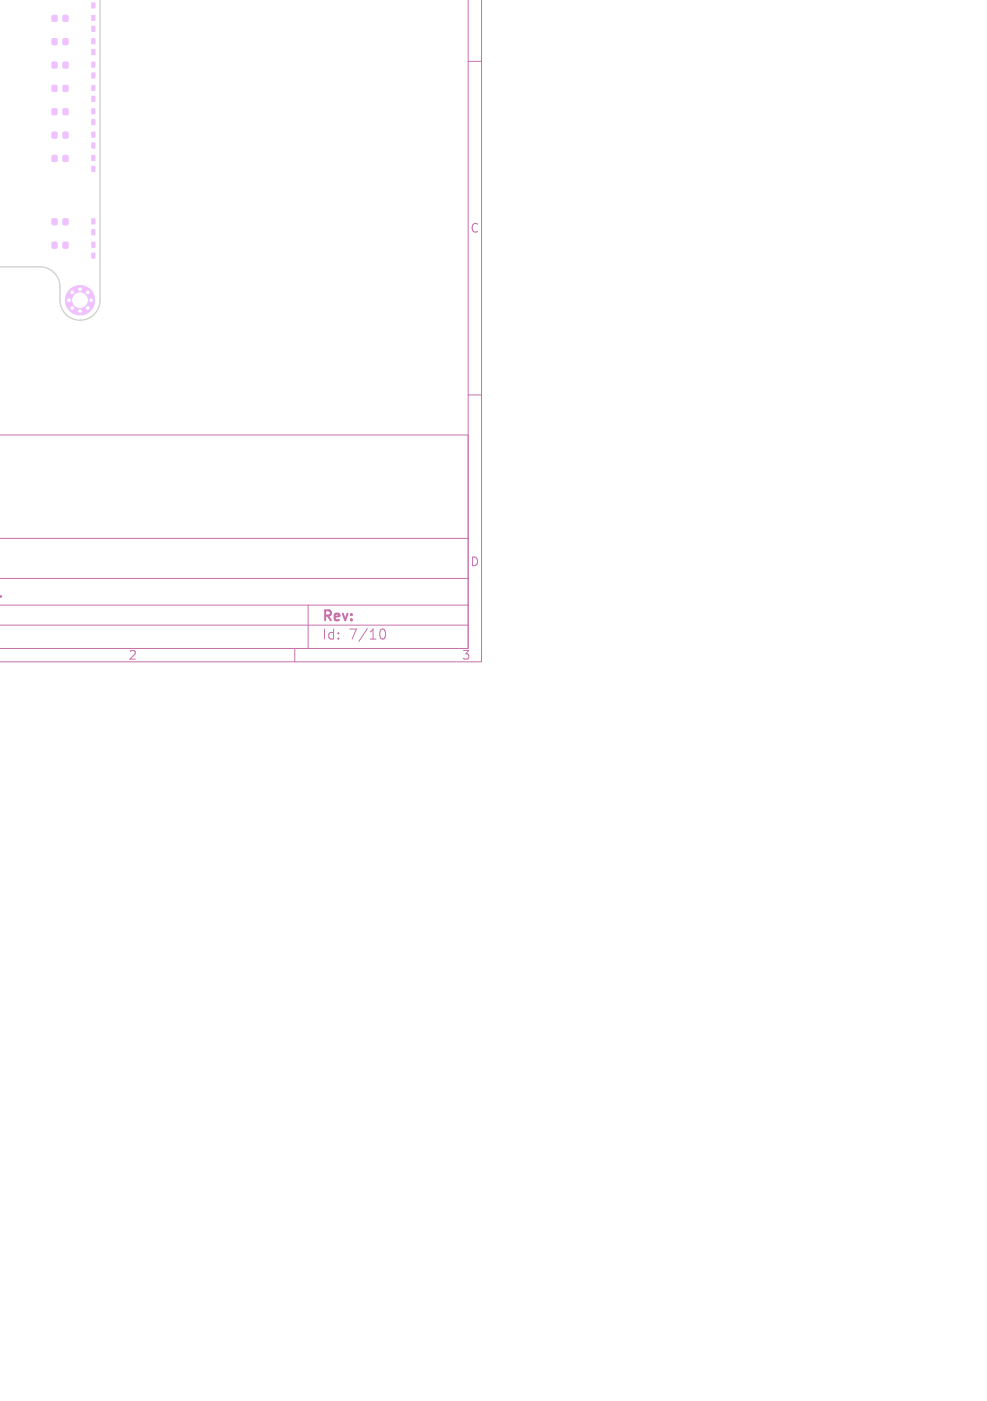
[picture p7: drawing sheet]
<svg xmlns="http://www.w3.org/2000/svg" width="148mm" height="210mm" viewBox="0 0 148 210" stroke-linecap="round" stroke-linejoin="round" font-family="sans-serif">
<defs><g id="words">
<g font-size="2.1" fill="#c872ab">
<text x="48.2" y="93.5">Rev:</text>
<text x="48.2" y="96.1">Id:</text>
<text x="52.3" y="96.1">7/10</text>
</g>
<g font-size="1.8" fill="#c872ab">
<text x="70.5" y="35.1">C</text>
<text x="70.5" y="85.1">D</text>
<text x="19.2" y="99.1">2</text>
<text x="69.2" y="99.1">3</text>
</g>
</g></defs>
<path d="M70.2 0v97.2h-70.2h70.2v-32h-70.2M72.2 0v99.2h-72.2M70.2 9.2h2M70.2 59.2h2M0 93.7h70.2M0 90.7h70.2M0 86.7h70.2M0 80.7h70.2M44.2 97.2v2M46.2 90.7v6.5M56.9 94.9a.55 .55 0 0 1 .4-.6h.1a.94 .94 0 0 1 0 1.5h-.1a.55 .55 0 0 1-.4-.6" fill="none" stroke="#c872ab" stroke-width=".15"/>
<path d="M-.1 89.4h.2" fill="none" stroke="#c872ab" stroke-width=".4"/>
<g fill="#efc1ff" stroke="#efc1ff" stroke-width=".15">
<path d="M13.8 10.9h.4v.8h-.4z"/>
<path d="M13.8 9.3h.4v.8h-.4z"/>
<path d="M7.8 2.3h.7v.9h-.7z"/>
<path d="M9.5 2.3h.7v.9h-.7z"/>
<path d="M7.8 9.3h.7v.9h-.7z"/>
<path d="M9.5 9.3h.7v.9h-.7z"/>
<path d="M13.8 3.9h.4v.8h-.4z"/>
<path d="M13.8 2.3h.4v.8h-.4z"/>
<path d="M7.8 16.3h.7v.9h-.7z"/>
<path d="M9.5 16.3h.7v.9h-.7z"/>
<path d="M13.8 34.4h.4v.8h-.4z"/>
<path d="M13.8 32.8h.4v.8h-.4z"/>
<path d="M7.8 32.8h.7v.9h-.7z"/>
<path d="M9.5 32.8h.7v.9h-.7z"/>
<path d="M13.8 .4h.4v.8h-.4z"/>
<path d="M7.8 36.3h.7v.9h-.7z"/>
<path d="M9.5 36.3h.7v.9h-.7z"/>
<path d="M7.8 19.8h.7v.9h-.7z"/>
<path d="M9.5 19.8h.7v.9h-.7z"/>
<path d="M7.8 23.3h.7v.9h-.7z"/>
<path d="M9.5 23.3h.7v.9h-.7z"/>
<path d="M13.8 7.4h.4v.8h-.4z"/>
<path d="M13.8 5.8h.4v.8h-.4z"/>
<path d="M13.8 24.9h.4v.8h-.4z"/>
<path d="M13.8 23.3h.4v.8h-.4z"/>
<path d="M7.8 5.8h.7v.9h-.7z"/>
<path d="M9.5 5.8h.7v.9h-.7z"/>
<path d="M7.8 12.8h.7v.9h-.7z"/>
<path d="M9.5 12.8h.7v.9h-.7z"/>
<path d="M13.8 21.4h.4v.8h-.4z"/>
<path d="M13.8 19.8h.4v.8h-.4z"/>
<path d="M13.8 37.9h.4v.8h-.4z"/>
<path d="M13.8 36.3h.4v.8h-.4z"/>
<path d="M13.8 17.9h.4v.8h-.4z"/>
<path d="M13.8 16.3h.4v.8h-.4z"/>
<path d="M13.8 14.4h.4v.8h-.4z"/>
<path d="M13.8 12.8h.4v.8h-.4z"/>
<circle cx="10.4" cy="45" r=".35"/>
<circle cx="10.8" cy="43.8" r=".35"/>
<circle cx="10.8" cy="46.2" r=".35"/>
<circle cx="12" cy="43.3" r=".35"/>
<circle cx="12" cy="45" r="2.2"/>
<circle cx="12" cy="46.6" r=".35"/>
<circle cx="13.2" cy="43.8" r=".35"/>
<circle cx="13.2" cy="46.2" r=".35"/>
<circle cx="13.7" cy="45" r=".35"/>
</g>
<path d="M15 0v45a3 3 0 0 1-3 3 3 3 0 0 1-3-3v-2a3 3 0 0 0-3-3h-6" fill="none" stroke="#d0d2cd" stroke-width=".2"/>
<g fill="#fff" stroke="#fff" stroke-width=".15">
<circle cx="10.3" cy="45" r=".2"/>
<circle cx="10.8" cy="43.8" r=".2"/>
<circle cx="10.8" cy="46.2" r=".2"/>
<circle cx="12" cy="43.4" r=".2"/>
<circle cx="12" cy="45" r="1.1"/>
<circle cx="12" cy="46.6" r=".2"/>
<circle cx="13.2" cy="43.8" r=".2"/>
<circle cx="13.2" cy="46.2" r=".2"/>
<circle cx="13.6" cy="45" r=".2"/>
</g>
<use href="#words"/>
</svg>
